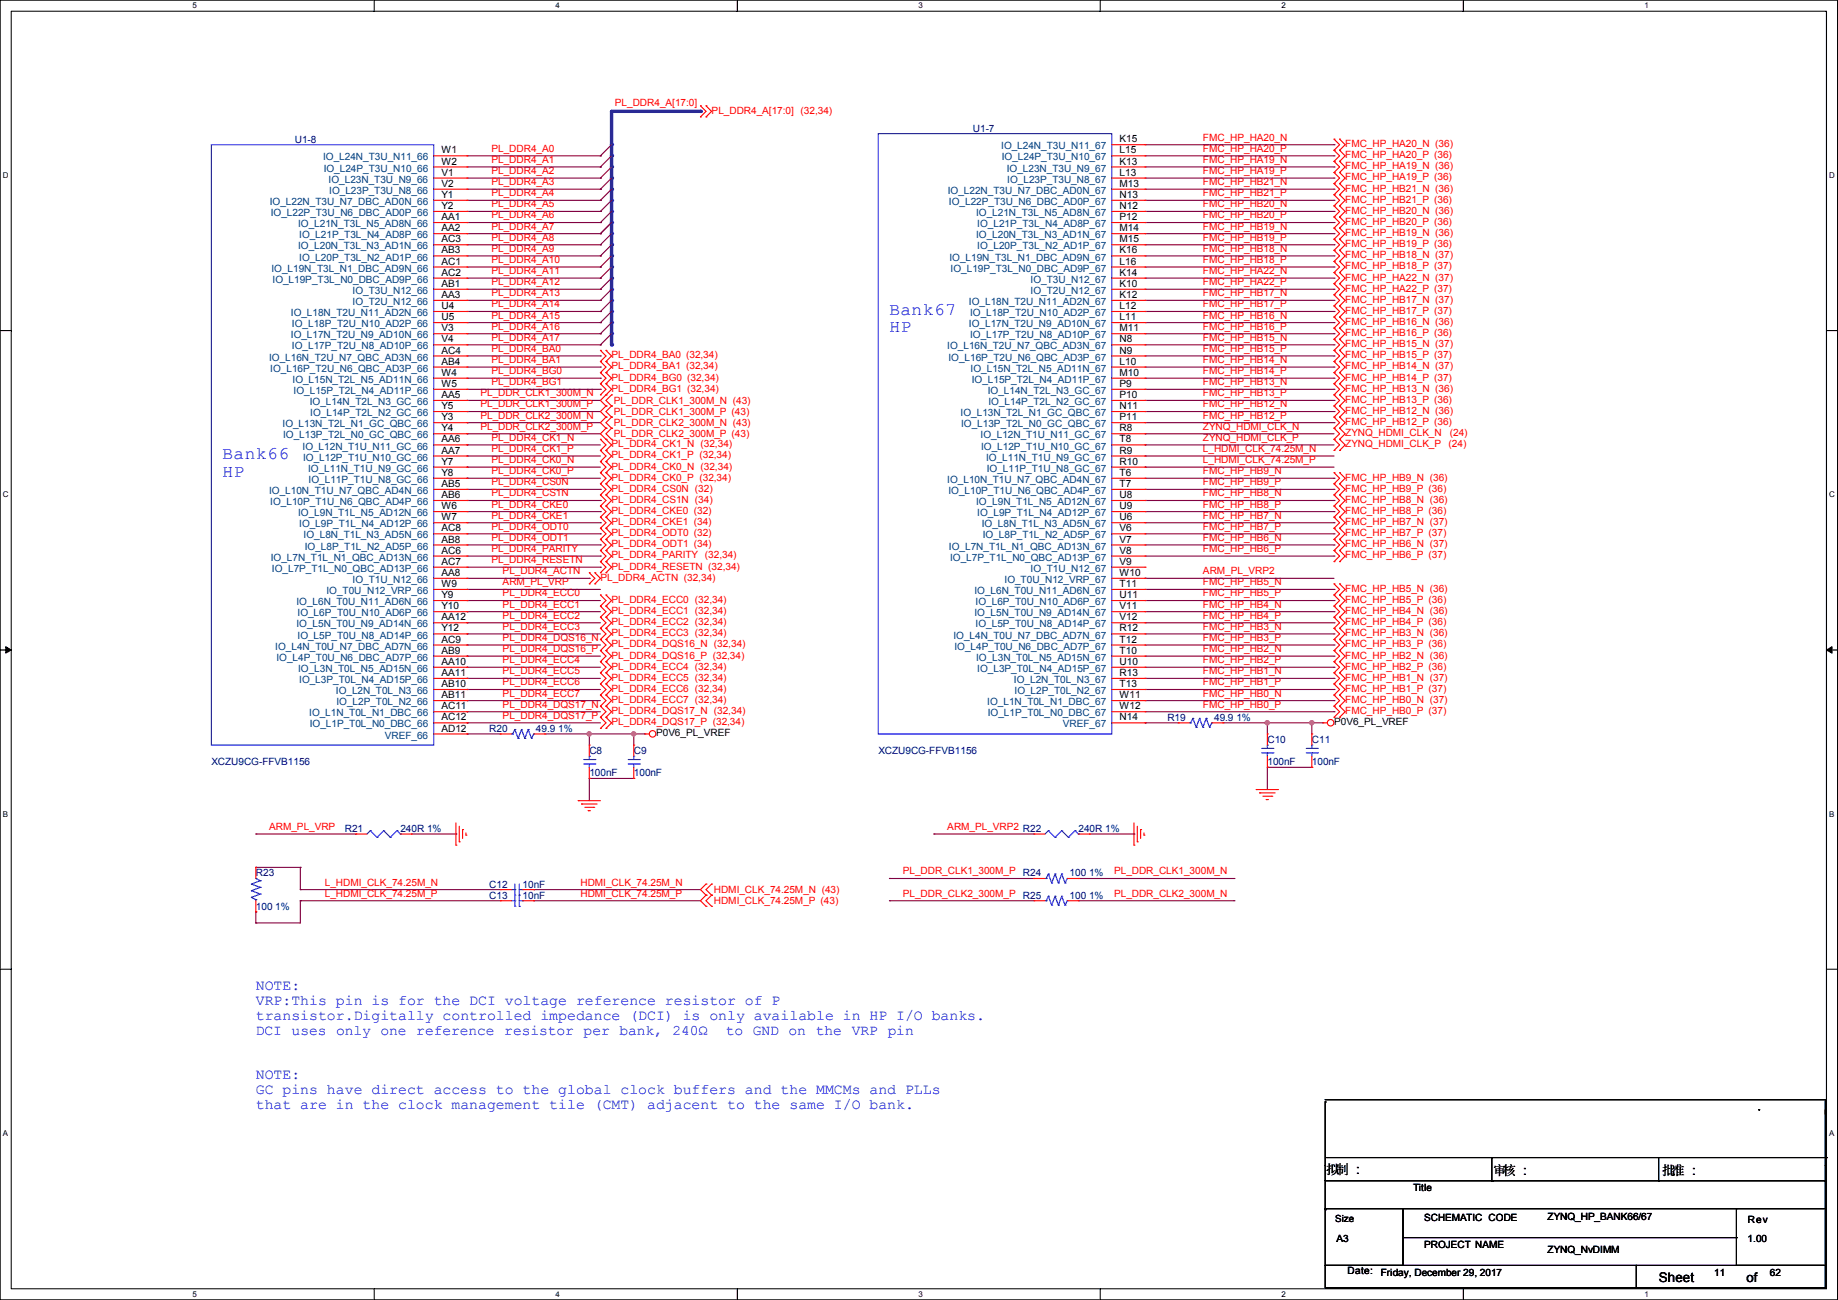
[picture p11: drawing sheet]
<svg xmlns="http://www.w3.org/2000/svg" width="420mm" height="297mm" viewBox="0 0 420 297" stroke-linecap="round" stroke-linejoin="round" font-family="sans-serif">
<defs><g id="words">
<g font-size="4.1" fill="#00f">
<text x="203.2" y="71.9">Bank67</text>
<text x="203.2" y="75.9">HP</text>
<text x="50.8" y="104.9">Bank66</text>
<text x="50.8" y="109">HP</text>
</g>
<g font-size="3.4" fill="#00f">
<text x="58.5" y="226.2">NOTE:</text>
<text x="58.5" y="229.6">VRP:This pin is for the DCI voltage reference resistor of P</text>
<text x="58.5" y="233">transistor.Digitally controlled impedance (DCI) is only available in HP I/O banks.</text>
<text x="58.5" y="246.5">NOTE:</text>
<text x="58.5" y="249.9">GC pins have direct access to the global clock buffers and the MMCMs and PLLs</text>
<text x="58.5" y="253.3">that are in the clock management tile (CMT) adjacent to the same I/O bank.</text>
</g>
<g font-size="3.3" fill="#00f">
<text x="58.5" y="236.4">DCI uses only one reference resistor per bank, 240Ω</text>
<text x="165.8" y="236.4">to GND on the VRP pin</text>
</g>
<g font-size="3">
<text x="303.1" y="268.2">拟制 :::</text>
<text x="303.1" y="268.2">拟制</text>
<text x="341.2" y="268.5">审核 :::</text>
<text x="341.2" y="268.5">审核</text>
<text x="379.8" y="268.5">批准 :::</text>
<text x="379.8" y="268.5">批准</text>
<text x="379" y="292.9">Sheet</text>
<text x="399.1" y="292.8">of</text>
</g>
<g font-size="2.3" fill="#f00">
<text x="140.5" y="24.3">PL_DDR4_A[17:0]</text>
<text x="162.6" y="26">PL_DDR4_A[17:0] (32,34)</text>
<text x="112.3" y="34.7">PL_DDR4_A0</text>
<text x="274.9" y="34.7">FMC_HP_HA20_P</text>
<text x="274.9" y="32.1">FMC_HP_HA20_N</text>
<text x="307.4" y="33.6">FMC_HP_HA20_N (36)</text>
<text x="112.3" y="39.8">PL_DDR4_A2</text>
<text x="112.3" y="37.2">PL_DDR4_A1</text>
<text x="274.9" y="39.8">FMC_HP_HA19_P</text>
<text x="274.9" y="37.2">FMC_HP_HA19_N</text>
<text x="307.4" y="41.2">FMC_HP_HA19_P (36)</text>
<text x="307.4" y="38.7">FMC_HP_HA19_N (36)</text>
<text x="307.4" y="36.2">FMC_HP_HA20_P (36)</text>
<text x="112.3" y="47.4">PL_DDR4_A5</text>
<text x="112.3" y="44.8">PL_DDR4_A4</text>
<text x="112.3" y="42.3">PL_DDR4_A3</text>
<text x="274.9" y="47.4">FMC_HP_HB20_N</text>
<text x="274.9" y="44.8">FMC_HP_HB21_P</text>
<text x="274.9" y="42.3">FMC_HP_HB21_N</text>
<text x="307.4" y="46.3">FMC_HP_HB21_P (36)</text>
<text x="307.4" y="43.8">FMC_HP_HB21_N (36)</text>
<text x="112.3" y="52.5">PL_DDR4_A7</text>
<text x="112.3" y="49.9">PL_DDR4_A6</text>
<text x="274.9" y="52.5">FMC_HP_HB19_N</text>
<text x="274.9" y="49.9">FMC_HP_HB20_P</text>
<text x="307.4" y="53.9">FMC_HP_HB19_N (36)</text>
<text x="307.4" y="51.4">FMC_HP_HB20_P (36)</text>
<text x="307.4" y="48.9">FMC_HP_HB20_N (36)</text>
<text x="112.3" y="57.5">PL_DDR4_A9</text>
<text x="112.3" y="55">PL_DDR4_A8</text>
<text x="274.9" y="57.5">FMC_HP_HB18_N</text>
<text x="274.9" y="55">FMC_HP_HB19_P</text>
<text x="307.4" y="59">FMC_HP_HB18_N (37)</text>
<text x="307.4" y="56.5">FMC_HP_HB19_P (36)</text>
<text x="112.3" y="60.1">PL_DDR4_A10</text>
<text x="112.3" y="65.2">PL_DDR4_A12</text>
<text x="112.3" y="62.6">PL_DDR4_A11</text>
<text x="274.9" y="60.1">FMC_HP_HB18_P</text>
<text x="274.9" y="62.6">FMC_HP_HA22_N</text>
<text x="274.9" y="65.2">FMC_HP_HA22_P</text>
<text x="307.4" y="64.1">FMC_HP_HA22_N (37)</text>
<text x="307.4" y="61.6">FMC_HP_HB18_P (37)</text>
<text x="112.3" y="67.7">PL_DDR4_A13</text>
<text x="112.3" y="70.2">PL_DDR4_A14</text>
<text x="274.9" y="70.2">FMC_HP_HB17_P</text>
<text x="274.9" y="67.7">FMC_HP_HB17_N</text>
<text x="307.4" y="71.7">FMC_HP_HB17_P (37)</text>
<text x="307.4" y="69.2">FMC_HP_HB17_N (37)</text>
<text x="307.4" y="66.6">FMC_HP_HA22_P (37)</text>
<text x="112.3" y="72.8">PL_DDR4_A15</text>
<text x="112.3" y="77.9">PL_DDR4_A17</text>
<text x="112.3" y="75.3">PL_DDR4_A16</text>
<text x="274.9" y="77.9">FMC_HP_HB15_N</text>
<text x="274.9" y="75.3">FMC_HP_HB16_P</text>
<text x="274.9" y="72.8">FMC_HP_HB16_N</text>
<text x="307.4" y="76.8">FMC_HP_HB16_P (36)</text>
<text x="307.4" y="74.3">FMC_HP_HB16_N (36)</text>
<text x="112.3" y="80.4">PL_DDR4_BA0</text>
<text x="112.3" y="82.9">PL_DDR4_BA1</text>
<text x="139.8" y="81.9">PL_DDR4_BA0 (32,34)</text>
<text x="274.9" y="82.9">FMC_HP_HB14_N</text>
<text x="274.9" y="80.4">FMC_HP_HB15_P</text>
<text x="307.4" y="81.9">FMC_HP_HB15_P (37)</text>
<text x="307.4" y="79.3">FMC_HP_HB15_N (37)</text>
<text x="112.3" y="85.5">PL_DDR4_BG0</text>
<text x="112.3" y="88">PL_DDR4_BG1</text>
<text x="139.8" y="84.4">PL_DDR4_BA1 (32,34)</text>
<text x="139.8" y="87">PL_DDR4_BG0 (32,34)</text>
<text x="139.8" y="89.5">PL_DDR4_BG1 (32,34)</text>
<text x="274.9" y="88">FMC_HP_HB13_N</text>
<text x="274.9" y="85.5">FMC_HP_HB14_P</text>
<text x="307.4" y="89.5">FMC_HP_HB13_N (36)</text>
<text x="307.4" y="87">FMC_HP_HB14_P (37)</text>
<text x="307.4" y="84.4">FMC_HP_HB14_N (37)</text>
<text x="109.8" y="90.6">PL_DDR_CLK1_300M_N</text>
<text x="109.8" y="95.6">PL_DDR_CLK2_300M_N</text>
<text x="109.8" y="93.1">PL_DDR_CLK1_300M_P</text>
<text x="140.3" y="92.3">PL_DDR_CLK1_300M_N (43)</text>
<text x="140.3" y="94.8">PL_DDR_CLK1_300M_P (43)</text>
<text x="274.9" y="95.6">FMC_HP_HB12_P</text>
<text x="274.9" y="93.1">FMC_HP_HB12_N</text>
<text x="274.9" y="90.6">FMC_HP_HB13_P</text>
<text x="307.4" y="94.6">FMC_HP_HB12_N (36)</text>
<text x="307.4" y="92">FMC_HP_HB13_P (36)</text>
<text x="109.8" y="98.2">PL_DDR_CLK2_300M_P</text>
<text x="112.3" y="100.7">PL_DDR4_CK1_N</text>
<text x="140.3" y="97.4">PL_DDR_CLK2_300M_N (43)</text>
<text x="140.3" y="99.9">PL_DDR_CLK2_300M_P (43)</text>
<text x="274.9" y="100.7">ZYNQ_HDMI_CLK_P</text>
<text x="274.9" y="98.2">ZYNQ_HDMI_CLK_N</text>
<text x="307.4" y="97.1">FMC_HP_HB12_P (36)</text>
<text x="307.4" y="99.7">ZYNQ_HDMI_CLK_N</text>
<text x="331.3" y="99.7">(24)</text>
<text x="112.3" y="105.8">PL_DDR4_CK0_N</text>
<text x="112.3" y="103.3">PL_DDR4_CK1_P</text>
<text x="139.8" y="102.2">PL_DDR4_CK1_N (32,34)</text>
<text x="139.8" y="104.7">PL_DDR4_CK1_P (32,34)</text>
<text x="139.8" y="107.3">PL_DDR4_CK0_N (32,34)</text>
<text x="274.9" y="103.3">L_HDMI_CLK_74.25M_N</text>
<text x="274.9" y="105.8">L_HDMI_CLK_74.25M_P</text>
<text x="307.4" y="102.2">ZYNQ_HDMI_CLK_P</text>
<text x="331" y="102.2">(24)</text>
<text x="112.3" y="108.3">PL_DDR4_CK0_P</text>
<text x="112.3" y="110.9">PL_DDR4_CS0N</text>
<text x="112.3" y="113.4">PL_DDR4_CS1N</text>
<text x="139.8" y="109.8">PL_DDR4_CK0_P (32,34)</text>
<text x="139.8" y="112.4">PL_DDR4_CS0N (32)</text>
<text x="274.9" y="113.4">FMC_HP_HB8_N</text>
<text x="274.9" y="110.9">FMC_HP_HB9_P</text>
<text x="274.9" y="108.3">FMC_HP_HB9_N</text>
<text x="307.4" y="112.4">FMC_HP_HB9_P (36)</text>
<text x="307.4" y="109.8">FMC_HP_HB9_N (36)</text>
<text x="112.3" y="116">PL_DDR4_CKE0</text>
<text x="112.3" y="118.5">PL_DDR4_CKE1</text>
<text x="139.8" y="114.9">PL_DDR4_CS1N (34)</text>
<text x="139.8" y="117.4">PL_DDR4_CKE0 (32)</text>
<text x="139.8" y="120">PL_DDR4_CKE1 (34)</text>
<text x="274.9" y="118.5">FMC_HP_HB7_N</text>
<text x="274.9" y="116">FMC_HP_HB8_P</text>
<text x="307.4" y="120">FMC_HP_HB7_N (37)</text>
<text x="307.4" y="117.4">FMC_HP_HB8_P (36)</text>
<text x="307.4" y="114.9">FMC_HP_HB8_N (36)</text>
<text x="112.3" y="121">PL_DDR4_ODT0</text>
<text x="112.3" y="123.6">PL_DDR4_ODT1</text>
<text x="139.8" y="122.5">PL_DDR4_ODT0 (32)</text>
<text x="139.8" y="125.1">PL_DDR4_ODT1 (34)</text>
<text x="274.9" y="123.6">FMC_HP_HB6_N</text>
<text x="274.9" y="121">FMC_HP_HB7_P</text>
<text x="307.4" y="125.1">FMC_HP_HB6_N (37)</text>
<text x="307.4" y="122.5">FMC_HP_HB7_P (37)</text>
<text x="112.3" y="126.1">PL_DDR4_PARITY</text>
<text x="112.3" y="128.7">PL_DDR4_RESETN</text>
<text x="114.9" y="131.2">PL_DDR4_ACTN</text>
<text x="139.8" y="127.6">PL_DDR4_PARITY (32,34)</text>
<text x="139.8" y="130.1">PL_DDR4_RESETN (32,34)</text>
<text x="274.9" y="126.1">FMC_HP_HB6_P</text>
<text x="274.9" y="131.2">ARM_PL_VRP2</text>
<text x="307.4" y="127.6">FMC_HP_HB6_P (37)</text>
<text x="114.9" y="136.3">PL_DDR4_ECC0</text>
<text x="114.9" y="133.7">ARM_PL_VRP</text>
<text x="137.2" y="132.7">PL_DDR4_ACTN (32,34)</text>
<text x="139.8" y="137.8">PL_DDR4_ECC0 (32,34)</text>
<text x="274.9" y="136.3">FMC_HP_HB5_P</text>
<text x="274.9" y="133.7">FMC_HP_HB5_N</text>
<text x="307.4" y="137.8">FMC_HP_HB5_P (36)</text>
<text x="307.4" y="135.2">FMC_HP_HB5_N (36)</text>
<text x="114.9" y="138.8">PL_DDR4_ECC1</text>
<text x="114.9" y="141.4">PL_DDR4_ECC2</text>
<text x="114.9" y="143.9">PL_DDR4_ECC3</text>
<text x="139.8" y="140.3">PL_DDR4_ECC1 (32,34)</text>
<text x="139.8" y="142.8">PL_DDR4_ECC2 (32,34)</text>
<text x="274.9" y="143.9">FMC_HP_HB3_N</text>
<text x="274.9" y="141.4">FMC_HP_HB4_P</text>
<text x="274.9" y="138.8">FMC_HP_HB4_N</text>
<text x="307.4" y="142.8">FMC_HP_HB4_P (36)</text>
<text x="307.4" y="140.3">FMC_HP_HB4_N (36)</text>
<text x="114.9" y="146.4">PL_DDR4_DQS16_N</text>
<text x="114.9" y="149">PL_DDR4_DQS16_P</text>
<text x="139.8" y="145.4">PL_DDR4_ECC3 (32,34)</text>
<text x="139.8" y="147.9">PL_DDR4_DQS16_N (32,34)</text>
<text x="274.9" y="149">FMC_HP_HB2_N</text>
<text x="274.9" y="146.4">FMC_HP_HB3_P</text>
<text x="307.4" y="147.9">FMC_HP_HB3_P (36)</text>
<text x="307.4" y="145.4">FMC_HP_HB3_N (36)</text>
<text x="114.9" y="151.5">PL_DDR4_ECC4</text>
<text x="114.9" y="154.1">PL_DDR4_ECC5</text>
<text x="139.8" y="153">PL_DDR4_ECC4 (32,34)</text>
<text x="139.8" y="155.5">PL_DDR4_ECC5 (32,34)</text>
<text x="139.8" y="150.5">PL_DDR4_DQS16_P (32,34)</text>
<text x="274.9" y="154.1">FMC_HP_HB1_N</text>
<text x="274.9" y="151.5">FMC_HP_HB2_P</text>
<text x="307.4" y="155.5">FMC_HP_HB1_N (37)</text>
<text x="307.4" y="153">FMC_HP_HB2_P (36)</text>
<text x="307.4" y="150.5">FMC_HP_HB2_N (36)</text>
<text x="114.9" y="156.6">PL_DDR4_ECC6</text>
<text x="114.9" y="159.1">PL_DDR4_ECC7</text>
<text x="114.9" y="161.7">PL_DDR4_DQS17_N</text>
<text x="139.8" y="158.1">PL_DDR4_ECC6 (32,34)</text>
<text x="139.8" y="160.6">PL_DDR4_ECC7 (32,34)</text>
<text x="274.9" y="161.7">FMC_HP_HB0_P</text>
<text x="274.9" y="159.1">FMC_HP_HB0_N</text>
<text x="274.9" y="156.6">FMC_HP_HB1_P</text>
<text x="307.4" y="160.6">FMC_HP_HB0_N (37)</text>
<text x="307.4" y="158.1">FMC_HP_HB1_P (37)</text>
<text x="114.9" y="164.2">PL_DDR4_DQS17_P</text>
<text x="139.8" y="165.7">PL_DDR4_DQS17_P (32,34)</text>
<text x="139.8" y="163.2">PL_DDR4_DQS17_N (32,34)</text>
<text x="307.4" y="163.2">FMC_HP_HB0_P (37)</text>
<text x="61.5" y="189.6">ARM_PL_VRP</text>
<text x="216.5" y="189.6">ARM_PL_VRP2 R22</text>
<text x="74.2" y="202.3">L_HDMI_CLK_74.25M_N</text>
<text x="132.6" y="202.3">HDMI_CLK_74.25M_N</text>
<text x="206.3" y="199.8">PL_DDR_CLK1_300M_P</text>
<text x="254.6" y="199.8">PL_DDR_CLK1_300M_N</text>
<text x="74.2" y="204.9">L_HDMI_CLK_74.25M_P</text>
<text x="132.6" y="204.9">HDMI_CLK_74.25M_P</text>
<text x="163.1" y="204">HDMI_CLK_74.25M_N (43)</text>
<text x="163.1" y="206.6">HDMI_CLK_74.25M_P (43)</text>
<text x="206.3" y="204.9">PL_DDR_CLK2_300M_P</text>
<text x="254.6" y="204.9">PL_DDR_CLK2_300M_N</text>
</g>
<g font-size="2.3" fill="#000080">
<text x="67.4" y="32.6">U1-8</text>
<text x="222.3" y="30.1">U1-7</text>
<text x="111.8" y="167.2">R20</text>
<text x="122.5" y="167.2">49.9 1%</text>
<text x="266.8" y="164.7">R19</text>
<text x="277.4" y="164.7">49.9 1%</text>
<text x="134.7" y="172.3">C8</text>
<text x="144.8" y="172.3">C9</text>
<text x="200.7" y="172.3">XCZU9CG-FFVB1156</text>
<text x="289.6" y="169.8">C10</text>
<text x="299.8" y="169.8">C11</text>
<text x="48.3" y="174.8">XCZU9CG-FFVB1156</text>
<text x="134.7" y="177.4">100nF</text>
<text x="144.8" y="177.4">100nF</text>
<text x="289.6" y="174.8">100nF</text>
<text x="299.8" y="174.8">100nF</text>
<text x="78.8" y="190.1">R21</text>
<text x="91.5" y="190.1">240R 1%</text>
<text x="246.4" y="190.1">240R 1%</text>
<text x="58.5" y="200.2">R23</text>
<text x="111.8" y="202.8">C12</text>
<text x="119.4" y="202.8">10nF</text>
<text x="233.7" y="200.2">R24</text>
<text x="244.4" y="200.2">100 1%</text>
<text x="58.5" y="207.9">100 1%</text>
<text x="111.8" y="205.3">C13</text>
<text x="119.4" y="205.3">10nF</text>
<text x="233.7" y="205.3">R25</text>
<text x="244.4" y="205.3">100 1%</text>
</g>
<g font-size="2.3">
<text x="100.9" y="35.1">W1</text>
<text x="255.8" y="32.5">K15</text>
<text x="255.8" y="35.1">L15</text>
<text x="100.9" y="37.6">W2</text>
<text x="100.9" y="40.1">V1</text>
<text x="255.8" y="37.6">K13</text>
<text x="255.8" y="40.1">L13</text>
<text x="100.9" y="42.7">V2</text>
<text x="100.9" y="45.2">Y1</text>
<text x="100.9" y="47.8">Y2</text>
<text x="255.8" y="42.7">M13</text>
<text x="255.8" y="45.2">N13</text>
<text x="255.8" y="47.8">N12</text>
<text x="100.9" y="50.3">AA1</text>
<text x="100.9" y="52.8">AA2</text>
<text x="255.8" y="50.3">P12</text>
<text x="255.8" y="52.8">M14</text>
<text x="100.9" y="55.4">AC3</text>
<text x="100.9" y="57.9">AB3</text>
<text x="255.8" y="55.4">M15</text>
<text x="255.8" y="57.9">K16</text>
<text x="100.9" y="60.5">AC1</text>
<text x="100.9" y="63">AC2</text>
<text x="100.9" y="65.5">AB1</text>
<text x="255.8" y="60.5">L16</text>
<text x="255.8" y="63">K14</text>
<text x="255.8" y="65.5">K10</text>
<text x="100.9" y="68.1">AA3</text>
<text x="100.9" y="70.6">U4</text>
<text x="255.8" y="68.1">K12</text>
<text x="255.8" y="70.6">L12</text>
<text x="100.9" y="73.2">U5</text>
<text x="100.9" y="75.7">V3</text>
<text x="255.8" y="73.2">L11</text>
<text x="255.8" y="75.7">M11</text>
<text x="100.9" y="78.2">V4</text>
<text x="100.9" y="80.8">AC4</text>
<text x="100.9" y="83.3">AB4</text>
<text x="255.8" y="78.2">N8</text>
<text x="255.8" y="80.8">N9</text>
<text x="255.8" y="83.3">L10</text>
<text x="100.9" y="85.9">W4</text>
<text x="100.9" y="88.4">W5</text>
<text x="255.8" y="85.9">M10</text>
<text x="255.8" y="88.4">P9</text>
<text x="100.9" y="90.9">AA5</text>
<text x="100.9" y="93.5">Y5</text>
<text x="255.8" y="90.9">P10</text>
<text x="255.8" y="93.5">N11</text>
<text x="100.9" y="96">Y3</text>
<text x="100.9" y="98.6">Y4</text>
<text x="100.9" y="101.1">AA6</text>
<text x="255.8" y="96">P11</text>
<text x="255.8" y="98.6">R8</text>
<text x="255.8" y="101.1">T8</text>
<text x="100.9" y="103.6">AA7</text>
<text x="100.9" y="106.2">Y7</text>
<text x="255.8" y="103.6">R9</text>
<text x="255.8" y="106.2">R10</text>
<text x="100.9" y="108.7">Y8</text>
<text x="100.9" y="111.3">AB5</text>
<text x="100.9" y="113.8">AB6</text>
<text x="255.8" y="108.7">T6</text>
<text x="255.8" y="111.3">T7</text>
<text x="255.8" y="113.8">U8</text>
<text x="100.9" y="116.3">W6</text>
<text x="100.9" y="118.9">W7</text>
<text x="255.8" y="116.3">U9</text>
<text x="255.8" y="118.9">U6</text>
<text x="100.9" y="121.4">AC8</text>
<text x="100.9" y="124">AB8</text>
<text x="255.8" y="121.4">V6</text>
<text x="255.8" y="124">V7</text>
<text x="100.9" y="126.5">AC6</text>
<text x="100.9" y="129">AC7</text>
<text x="100.9" y="131.6">AA8</text>
<text x="255.8" y="126.5">V8</text>
<text x="255.8" y="129">V9</text>
<text x="255.8" y="131.6">W10</text>
<text x="100.9" y="134.1">W9</text>
<text x="100.9" y="136.7">Y9</text>
<text x="255.8" y="134.1">T11</text>
<text x="255.8" y="136.7">U11</text>
<text x="100.9" y="139.2">Y10</text>
<text x="100.9" y="141.7">AA12</text>
<text x="255.8" y="139.2">V11</text>
<text x="255.8" y="141.7">V12</text>
<text x="100.9" y="144.3">Y12</text>
<text x="100.9" y="146.8">AC9</text>
<text x="100.9" y="149.4">AB9</text>
<text x="255.8" y="144.3">R12</text>
<text x="255.8" y="146.8">T12</text>
<text x="255.8" y="149.4">T10</text>
<text x="100.9" y="151.9">AA10</text>
<text x="100.9" y="154.4">AA11</text>
<text x="255.8" y="151.9">U10</text>
<text x="255.8" y="154.4">R13</text>
<text x="100.9" y="157">AB10</text>
<text x="100.9" y="159.5">AB11</text>
<text x="255.8" y="157">T13</text>
<text x="255.8" y="159.5">W11</text>
<text x="100.9" y="162.1">AC11</text>
<text x="100.9" y="164.6">AC12</text>
<text x="100.9" y="167.1">AD12</text>
<text x="255.8" y="162.1">W12</text>
<text x="255.8" y="164.6">N14</text>
<text x="304.9" y="165.7">P0V6_PL_VREF</text>
<text x="149.9" y="168.2">P0V6_PL_VREF</text>
<text x="322.9" y="272.1">Title</text>
<text x="325.4" y="279">SCHEMATIC CODE</text>
<text x="353.6" y="278.7">ZYNQ_HP_BANK66/67</text>
<text x="399.4" y="279.5">Rev</text>
<text x="305.4" y="283.8">A3</text>
<text x="325.4" y="285.1">PROJECT NAME</text>
<text x="353.6" y="286.3">ZYNQ_NvDIMM</text>
<text x="399.4" y="283.8">1.00</text>
<text x="307.9" y="291.2">Date:</text>
<text x="315.5" y="291.4">Friday, December 29, 2017</text>
<text x="391.7" y="291.4">11</text>
<text x="404.4" y="291.4">62</text>
</g>
<g font-size="2.3" fill="#004080">
<text x="228.8" y="34.1">IO_L24N_T3U_N11_67</text>
<text x="73.8" y="36.7">IO_L24N_T3U_N11_66</text>
<text x="74" y="39.2">IO_L24P_T3U_N10_66</text>
<text x="75.1" y="41.7">IO_L23N_T3U_N9_66</text>
<text x="228.9" y="36.7">IO_L24P_T3U_N10_67</text>
<text x="230.1" y="39.2">IO_L23N_T3U_N9_67</text>
<text x="230.2" y="41.7">IO_L23P_T3U_N8_67</text>
<text x="61.6" y="46.8">IO_L22N_T3U_N7_DBC_AD0N_66</text>
<text x="75.2" y="44.3">IO_L23P_T3U_N8_66</text>
<text x="216.6" y="44.3">IO_L22N_T3U_N7_DBC_AD0N_67</text>
<text x="216.8" y="46.8">IO_L22P_T3U_N6_DBC_AD0P_67</text>
<text x="61.9" y="49.4">IO_L22P_T3U_N6_DBC_AD0P_66</text>
<text x="68.1" y="51.9">IO_L21N_T3L_N5_AD8N_66</text>
<text x="223.1" y="49.4">IO_L21N_T3L_N5_AD8N_67</text>
<text x="223.3" y="51.9">IO_L21P_T3L_N4_AD8P_67</text>
<text x="68.1" y="57">IO_L20N_T3L_N3_AD1N_66</text>
<text x="68.4" y="54.4">IO_L21P_T3L_N4_AD8P_66</text>
<text x="68.4" y="59.5">IO_L20P_T3L_N2_AD1P_66</text>
<text x="217" y="59.5">IO_L19N_T3L_N1_DBC_AD9N_67</text>
<text x="223.1" y="54.4">IO_L20N_T3L_N3_AD1N_67</text>
<text x="223.3" y="57">IO_L20P_T3L_N2_AD1P_67</text>
<text x="62" y="62.1">IO_L19N_T3L_N1_DBC_AD9N_66</text>
<text x="62.3" y="64.6">IO_L19P_T3L_N0_DBC_AD9P_66</text>
<text x="217.2" y="62.1">IO_L19P_T3L_N0_DBC_AD9P_67</text>
<text x="235.5" y="64.6">IO_T3U_N12_67</text>
<text x="80.6" y="67.1">IO_T3U_N12_66</text>
<text x="80.6" y="69.7">IO_T2U_N12_66</text>
<text x="221.4" y="69.7">IO_L18N_T2U_N11_AD2N_67</text>
<text x="235.5" y="67.1">IO_T2U_N12_67</text>
<text x="66.5" y="72.2">IO_L18N_T2U_N11_AD2N_66</text>
<text x="66.5" y="77.3">IO_L17N_T2U_N9_AD10N_66</text>
<text x="66.7" y="74.8">IO_L18P_T2U_N10_AD2P_66</text>
<text x="221.4" y="74.8">IO_L17N_T2U_N9_AD10N_67</text>
<text x="221.7" y="72.2">IO_L18P_T2U_N10_AD2P_67</text>
<text x="221.7" y="77.3">IO_L17P_T2U_N8_AD10P_67</text>
<text x="61.5" y="82.4">IO_L16N_T2U_N7_QBC_AD3N_66</text>
<text x="66.7" y="79.8">IO_L17P_T2U_N8_AD10P_66</text>
<text x="216.5" y="79.8">IO_L16N_T2U_N7_QBC_AD3N_67</text>
<text x="216.7" y="82.4">IO_L16P_T2U_N6_QBC_AD3P_67</text>
<text x="61.8" y="84.9">IO_L16P_T2U_N6_QBC_AD3P_66</text>
<text x="66.8" y="87.5">IO_L15N_T2L_N5_AD11N_66</text>
<text x="221.8" y="84.9">IO_L15N_T2L_N5_AD11N_67</text>
<text x="222.1" y="87.5">IO_L15P_T2L_N4_AD11P_67</text>
<text x="67.1" y="90">IO_L15P_T2L_N4_AD11P_66</text>
<text x="70.8" y="92.5">IO_L14N_T2L_N3_GC_66</text>
<text x="70.9" y="95.1">IO_L14P_T2L_N2_GC_66</text>
<text x="219.5" y="95.1">IO_L13N_T2L_N1_GC_QBC_67</text>
<text x="225.7" y="90">IO_L14N_T2L_N3_GC_67</text>
<text x="225.9" y="92.5">IO_L14P_T2L_N2_GC_67</text>
<text x="64.6" y="97.6">IO_L13N_T2L_N1_GC_QBC_66</text>
<text x="64.7" y="100.2">IO_L13P_T2L_N0_GC_QBC_66</text>
<text x="219.6" y="97.6">IO_L13P_T2L_N0_GC_QBC_67</text>
<text x="224.1" y="100.2">IO_L12N_T1U_N11_GC_67</text>
<text x="69.1" y="102.7">IO_L12N_T1U_N11_GC_66</text>
<text x="69.3" y="105.2">IO_L12P_T1U_N10_GC_66</text>
<text x="70.4" y="107.8">IO_L11N_T1U_N9_GC_66</text>
<text x="224.2" y="102.7">IO_L12P_T1U_N10_GC_67</text>
<text x="225.4" y="105.2">IO_L11N_T1U_N9_GC_67</text>
<text x="225.5" y="107.8">IO_L11P_T1U_N8_GC_67</text>
<text x="61.5" y="112.9">IO_L10N_T1U_N7_QBC_AD4N_66</text>
<text x="70.5" y="110.3">IO_L11P_T1U_N8_GC_66</text>
<text x="216.5" y="110.3">IO_L10N_T1U_N7_QBC_AD4N_67</text>
<text x="216.7" y="112.9">IO_L10P_T1U_N6_QBC_AD4P_67</text>
<text x="61.8" y="115.4">IO_L10P_T1U_N6_QBC_AD4P_66</text>
<text x="68.1" y="117.9">IO_L9N_T1L_N5_AD12N_66</text>
<text x="223.1" y="115.4">IO_L9N_T1L_N5_AD12N_67</text>
<text x="223.3" y="117.9">IO_L9P_T1L_N4_AD12P_67</text>
<text x="68.4" y="120.5">IO_L9P_T1L_N4_AD12P_66</text>
<text x="69.4" y="123">IO_L8N_T1L_N3_AD5N_66</text>
<text x="69.6" y="125.6">IO_L8P_T1L_N2_AD5P_66</text>
<text x="216.8" y="125.6">IO_L7N_T1L_N1_QBC_AD13N_67</text>
<text x="224.3" y="120.5">IO_L8N_T1L_N3_AD5N_67</text>
<text x="224.6" y="123">IO_L8P_T1L_N2_AD5P_67</text>
<text x="61.9" y="128.1">IO_L7N_T1L_N1_QBC_AD13N_66</text>
<text x="62.1" y="130.6">IO_L7P_T1L_N0_QBC_AD13P_66</text>
<text x="217.1" y="128.1">IO_L7P_T1L_N0_QBC_AD13P_67</text>
<text x="235.5" y="130.6">IO_T1U_N12_67</text>
<text x="74.6" y="135.7">IO_T0U_N12_VRP_66</text>
<text x="80.6" y="133.2">IO_T1U_N12_66</text>
<text x="222.7" y="135.7">IO_L6N_T0U_N11_AD6N_67</text>
<text x="229.5" y="133.2">IO_T0U_N12_VRP_67</text>
<text x="67.7" y="138.3">IO_L6N_T0U_N11_AD6N_66</text>
<text x="67.7" y="143.3">IO_L5N_T0U_N9_AD14N_66</text>
<text x="68" y="140.8">IO_L6P_T0U_N10_AD6P_66</text>
<text x="222.7" y="140.8">IO_L5N_T0U_N9_AD14N_67</text>
<text x="222.9" y="138.3">IO_L6P_T0U_N10_AD6P_67</text>
<text x="222.9" y="143.3">IO_L5P_T0U_N8_AD14P_67</text>
<text x="62.9" y="148.4">IO_L4N_T0U_N7_DBC_AD7N_66</text>
<text x="68" y="145.9">IO_L5P_T0U_N8_AD14P_66</text>
<text x="217.9" y="145.9">IO_L4N_T0U_N7_DBC_AD7N_67</text>
<text x="218.1" y="148.4">IO_L4P_T0U_N6_DBC_AD7P_67</text>
<text x="63.2" y="151">IO_L4P_T0U_N6_DBC_AD7P_66</text>
<text x="68.1" y="153.5">IO_L3N_T0L_N5_AD15N_66</text>
<text x="223.1" y="151">IO_L3N_T0L_N5_AD15N_67</text>
<text x="223.3" y="153.5">IO_L3P_T0L_N4_AD15P_67</text>
<text x="68.4" y="156">IO_L3P_T0L_N4_AD15P_66</text>
<text x="76.8" y="158.6">IO_L2N_T0L_N3_66</text>
<text x="76.9" y="161.1">IO_L2P_T0L_N2_66</text>
<text x="225.6" y="161.1">IO_L1N_T0L_N1_DBC_67</text>
<text x="231.7" y="156">IO_L2N_T0L_N3_67</text>
<text x="231.8" y="158.6">IO_L2P_T0L_N2_67</text>
<text x="70.7" y="163.7">IO_L1N_T0L_N1_DBC_66</text>
<text x="70.8" y="166.2">IO_L1P_T0L_N0_DBC_66</text>
<text x="225.7" y="163.7">IO_L1P_T0L_N0_DBC_67</text>
<text x="242.9" y="166.2">VREF_67</text>
<text x="87.9" y="168.7">VREF_66</text>
</g>
<text font-size="2.2" x="305.1" y="279.2">Size</text>
<g font-size="1.8">
<text x="44" y="1.9">5</text>
<text x="127" y="1.9">4</text>
<text x="209.9" y="1.9">3</text>
<text x="292.9" y="1.9">2</text>
<text x="375.8" y="1.9">1</text>
<text x=".7" y="40.6">D</text>
<text x="418" y="40.6">D</text>
<text x=".7" y="113.6">C</text>
<text x="418" y="113.6">C</text>
<text x=".7" y="186.6">B</text>
<text x="418" y="186.6">B</text>
<text x=".7" y="259.5">A</text>
<text x="418" y="259.5">A</text>
<text x="44" y="296.3">5</text>
<text x="127" y="296.3">4</text>
<text x="209.9" y="296.3">3</text>
<text x="292.9" y="296.3">2</text>
<text x="375.8" y="296.3">1</text>
</g>
</g></defs>
<path d="M0 0h419.9v297h-419.9zM2.6 2.6h414.8v291.8h-414.8z" fill="none" stroke="#000" stroke-width=".25"/>
<g fill="#fff">
<path d="M44 .3h1v2h-1z"/>
<path d="M44 294.7h1v2h-1z"/>
</g>
<path d="M85.5 0v2.6M85.5 294.4v2.6" fill="none" stroke="#000" stroke-width=".25"/>
<g fill="#fff">
<path d="M127 .3h.9v2h-.9z"/>
<path d="M127 294.7h.9v2h-.9z"/>
</g>
<path d="M168.5 0v2.6M168.5 294.4v2.6" fill="none" stroke="#000" stroke-width=".25"/>
<g fill="#fff">
<path d="M209.9 .3h1v2h-1z"/>
<path d="M209.9 294.7h1v2h-1z"/>
</g>
<path d="M251.4 0v2.6M251.4 294.4v2.6" fill="none" stroke="#000" stroke-width=".25"/>
<g fill="#fff">
<path d="M292.9 .3h.9v2h-.9z"/>
<path d="M292.9 294.7h.9v2h-.9z"/>
</g>
<path d="M334.4 0v2.6M334.4 294.4v2.6" fill="none" stroke="#000" stroke-width=".25"/>
<g fill="#fff">
<path d="M375.8 .3h1v2h-1z"/>
<path d="M375.8 294.7h1v2h-1z"/>
<path d="M.7 39h1.2v2h-1.2z"/>
<path d="M418 39h1.3v2h-1.3z"/>
<path d="M.7 112h1.2v2h-1.2z"/>
<path d="M418 112h1.3v2h-1.3z"/>
</g>
<path d="M0 75.5h2.6M417.4 75.5h2.5" fill="none" stroke="#000" stroke-width=".25"/>
<g fill="#fff">
<path d="M.7 185h1.2v1.9h-1.2z"/>
<path d="M418 185h1.2v1.9h-1.2z"/>
</g>
<path d="M0 148.5h2.6M417.4 148.5h2.5" fill="none" stroke="#000" stroke-width=".25"/>
<path d="M1.3 147.7l1.3 .8-1.3 .7zM417.4 148.5l1.2-.8v1.5z" fill="#000" stroke="#000" stroke-width=".23"/>
<g fill="#fff">
<path d="M.7 257.9h1.2v2h-1.2z"/>
<path d="M418 257.9h1.2v2h-1.2z"/>
</g>
<path d="M0 221.4h2.6M417.4 221.4h2.5" fill="none" stroke="#000" stroke-width=".25"/>
<g fill="none" stroke="#800040" stroke-width=".25">
<path d="M261.7 165.1h.1M261.7 165.1h7.6M279.4 165.1h22.9M289.6 165.1h.1M289.6 175.3h.1M289.6 165.1v2.6M289.6 175.3v5.1M289.6 175.3h10.2M299.8 165.1h.1M299.8 175.3h.1M299.8 165.1v2.6M58.5 190.5h.1"/>
<path d="M58.5 190.5h22.8M94 190.5h10.2M104.2 190.5h.1M213.4 190.5h.1M213.4 190.5h22.9M249 190.5h10.1M259.1 190.5h.1M203.2 200.7h.1M203.2 205.8h.1M203.2 200.7h33.1M203.2 205.8h33.1M246.4 200.7h35.6"/>
<path d="M246.4 205.8h35.6M282 200.7h.1M282 205.8h.1"/>
</g>
<g fill="#f0f" stroke="#f0f" stroke-width=".25">
<circle cx="289.6" cy="165.1" r=".49"/>
<circle cx="299.7" cy="165.1" r=".49"/>
</g>
<path d="M139.7 25.4v7.7" fill="none" stroke="#00f" stroke-width=".76"/>
<circle cx="139.7" cy="33.1" r=".38" fill="#00f"/>
<path d="M139.7 25.4h20.4" fill="none" stroke="#00f" stroke-width=".76"/>
<circle cx="160.1" cy="25.4" r=".38" fill="#00f"/>
<path d="M139.7 33.1v2.5" fill="none" stroke="#00f" stroke-width=".76"/>
<circle cx="139.7" cy="35.6" r=".38" fill="#00f"/>
<path d="M139.7 35.6v2.5" fill="none" stroke="#00f" stroke-width=".76"/>
<circle cx="139.7" cy="38.1" r=".38" fill="#00f"/>
<path d="M139.7 38.1v2.6" fill="none" stroke="#00f" stroke-width=".76"/>
<circle cx="139.7" cy="40.7" r=".38" fill="#00f"/>
<path d="M139.7 40.7v2.5" fill="none" stroke="#00f" stroke-width=".76"/>
<circle cx="139.7" cy="43.2" r=".38" fill="#00f"/>
<path d="M139.7 43.2v2.6" fill="none" stroke="#00f" stroke-width=".76"/>
<circle cx="139.7" cy="45.8" r=".38" fill="#00f"/>
<path d="M139.7 48.3v2.5" fill="none" stroke="#00f" stroke-width=".76"/>
<circle cx="139.7" cy="50.8" r=".38" fill="#00f"/>
<path d="M139.7 50.8v2.6" fill="none" stroke="#00f" stroke-width=".76"/>
<circle cx="139.7" cy="53.4" r=".38" fill="#00f"/>
<path d="M139.7 45.8v2.5" fill="none" stroke="#00f" stroke-width=".76"/>
<circle cx="139.7" cy="48.3" r=".38" fill="#00f"/>
<g fill="none" stroke="#800040" stroke-width=".25">
<path d="M106.7 35.6h30.5M106.7 38.1h30.5M137.2 35.6h.1M137.2 38.1h.1M106.7 48.3h30.5M106.7 53.4h30.5M106.7 40.7h30.5M106.7 50.8h30.5M106.7 58.5h30.5M106.7 45.8h30.5M106.7 43.2h30.5M106.7 55.9h30.5"/>
<path d="M137.2 48.3h.1M137.2 53.4h.1M137.2 40.7h.1M137.2 50.8h.1M137.2 58.5h.1M137.2 45.8h.1M137.2 43.2h.1M137.2 55.9h.1M106.7 68.6h30.5M106.7 73.7h30.5M106.7 61h30.5M106.7 66.1h30.5"/>
<path d="M106.7 63.5h30.5M137.2 68.6h.1M137.2 73.7h.1M137.2 61h.1M137.2 66.1h.1M137.2 63.5h.1"/>
</g>
<path d="M139.7 55.9v2.6" fill="none" stroke="#00f" stroke-width=".76"/>
<circle cx="139.7" cy="58.5" r=".38" fill="#00f"/>
<path d="M106.7 71.2h30.5M137.2 71.2h.1" fill="none" stroke="#800040" stroke-width=".25"/>
<path d="M139.7 53.4v2.5" fill="none" stroke="#00f" stroke-width=".76"/>
<circle cx="139.7" cy="55.9" r=".38" fill="#00f"/>
<path d="M139.7 58.5v2.5" fill="none" stroke="#00f" stroke-width=".76"/>
<circle cx="139.7" cy="61" r=".38" fill="#00f"/>
<path d="M139.7 63.5v2.6" fill="none" stroke="#00f" stroke-width=".76"/>
<circle cx="139.7" cy="66.1" r=".38" fill="#00f"/>
<path d="M139.7 61v2.5" fill="none" stroke="#00f" stroke-width=".76"/>
<circle cx="139.7" cy="63.5" r=".38" fill="#00f"/>
<path d="M139.7 66.1v2.5" fill="none" stroke="#00f" stroke-width=".76"/>
<circle cx="139.7" cy="68.6" r=".38" fill="#00f"/>
<path d="M139.7 68.6v2.6" fill="none" stroke="#00f" stroke-width=".76"/>
<circle cx="139.7" cy="71.2" r=".38" fill="#00f"/>
<path d="M139.7 71.2v2.5" fill="none" stroke="#00f" stroke-width=".76"/>
<circle cx="139.7" cy="73.7" r=".38" fill="#00f"/>
<path d="M106.7 78.8h30.5M106.7 76.2h30.5M137.2 78.8h.1M137.2 76.2h.1" fill="none" stroke="#800040" stroke-width=".25"/>
<path d="M139.7 73.7v2.5" fill="none" stroke="#00f" stroke-width=".76"/>
<circle cx="139.7" cy="76.2" r=".38" fill="#00f"/>
<path d="M139.7 76.2v2.6" fill="none" stroke="#00f" stroke-width=".76"/>
<circle cx="139.7" cy="78.8" r=".38" fill="#00f"/>
<g fill="none" stroke="#800040" stroke-width=".25">
<path d="M137.2 35.6h.1M137.2 38.1h.1M139.7 33.1l-2.5 2.5M139.7 35.6l-2.5 2.5M139.7 38.1l-2.5 2.6M261.7 38.1h43.1M261.7 35.6h43.1M261.7 33.1h43.1M304.8 38.1h.1M304.8 35.6h.1M304.8 33.1h.1M137.2 40.7h.1"/>
<path d="M137.2 43.2h.1M137.2 45.8h.1M137.2 50.8h.1M137.2 53.4h.1M137.2 48.3h.1M137.2 58.5h.1M137.2 55.9h.1M139.7 40.7l-2.5 2.5M139.7 43.2l-2.5 2.6M139.7 48.3l-2.5 2.5M139.7 50.8l-2.5 2.6M139.7 45.8l-2.5 2.5"/>
<path d="M139.7 55.9l-2.5 2.6M139.7 53.4l-2.5 2.5M139.7 58.5l-2.5 2.5M261.7 58.5h43.1M261.7 55.9h43.1M261.7 53.4h43.1M261.7 50.8h43.1M261.7 48.3h43.1M261.7 45.8h43.1M261.7 43.2h43.1M261.7 40.7h43.1M304.8 58.5h.1"/>
<path d="M304.8 55.9h.1M304.8 53.4h.1M304.8 50.8h.1M304.8 48.3h.1M304.8 45.8h.1M304.8 43.2h.1M304.8 40.7h.1M137.2 61h.1M137.2 66.1h.1M137.2 63.5h.1M137.2 68.6h.1M137.2 71.2h.1"/>
<path d="M137.2 73.7h.1M137.2 76.2h.1M137.2 78.8h.1M139.7 63.5l-2.5 2.6M139.7 61l-2.5 2.5M139.7 66.1l-2.5 2.5M139.7 68.6l-2.5 2.6M139.7 71.2l-2.5 2.5M139.7 73.7l-2.5 2.5M139.7 76.2l-2.5 2.6M261.7 78.8h43.1M261.7 76.2h43.1"/>
<path d="M261.7 73.7h43.1M261.7 71.2h43.1M261.7 68.6h43.1M261.7 61h43.1M261.7 63.5h43.1M261.7 66.1h43.1M304.8 78.8h.1M304.8 76.2h.1M304.8 73.7h.1M304.8 71.2h.1M304.8 68.6h.1M304.8 61h.1"/>
<path d="M304.8 63.5h.1M304.8 66.1h.1M106.7 91.5h.1M106.7 96.6h.1M106.7 99.1h.1M106.7 94h.1M106.7 91.5h30.5M106.7 96.6h30.5M106.7 99.1h30.5M106.7 94h30.5M106.7 81.3h30.5M106.7 83.9h30.5"/>
<path d="M106.7 86.4h30.5M106.7 88.9h30.5M137.2 81.3h.1M137.2 83.9h.1M137.2 86.4h.1M137.2 88.9h.1M261.7 99.1h.1M261.7 91.5h43.1M261.7 96.6h43.1M261.7 99.1h43.1M261.7 94h43.1M261.7 81.3h43.1"/>
<path d="M261.7 83.9h43.1M261.7 86.4h43.1M261.7 88.9h43.1M304.8 96.6h.1M304.8 94h.1M304.8 91.5h.1M304.8 88.9h.1M304.8 86.4h.1M304.8 83.9h.1M304.8 81.3h.1M106.7 106.7h.1M106.7 109.3h.1"/>
<path d="M106.7 101.6h.1M106.7 104.2h.1M106.7 106.7h30.5M106.7 109.3h30.5M106.7 101.6h30.5M106.7 104.2h30.5M106.7 111.8h30.5M106.7 114.3h30.5M106.7 116.9h30.5M106.7 119.4h30.5M137.2 111.8h.1M137.2 114.3h.1"/>
<path d="M137.2 116.9h.1M137.2 119.4h.1M261.7 104.2h.1M261.7 106.7h.1M261.7 101.6h.1M261.7 106.7h43.1M261.7 109.3h43.1M261.7 101.6h43.1M261.7 104.2h43.1M261.7 111.8h43.1M261.7 114.3h43.1M261.7 116.9h43.1"/>
<path d="M261.7 119.4h43.1M304.8 119.4h.1M304.8 116.9h.1M304.8 114.3h.1M304.8 111.8h.1M304.8 109.3h.1M106.7 137.2h.1M106.7 139.7h.1M106.7 134.7h.1M106.7 137.2h30.5M106.7 139.7h30.5M106.7 122h30.5"/>
<path d="M106.7 124.5h30.5M106.7 127h30.5M106.7 129.6h30.5M106.7 134.7h30.5M106.7 132.1h28M134.7 132.1h.1M137.2 122h.1M137.2 124.5h.1M137.2 127h.1M137.2 129.6h.1M261.7 132.1h.1M261.7 137.2h43.1"/>
<path d="M261.7 139.7h43.1M261.7 122h43.1M261.7 124.5h43.1M261.7 127h43.1M261.7 134.7h43.1M261.7 132.1h43.1M304.8 139.7h.1M304.8 137.2h.1M304.8 134.7h.1M304.8 127h.1M304.8 124.5h.1M304.8 122h.1"/>
<path d="M106.7 142.3h.1M106.7 147.4h.1M106.7 149.9h.1M106.7 152.4h.1M106.7 144.8h.1M106.7 157.5h.1M106.7 155h.1M106.7 142.3h30.5M106.7 147.4h30.5M106.7 149.9h30.5M106.7 152.4h30.5M106.7 144.8h30.5"/>
<path d="M106.7 157.5h30.5M106.7 155h30.5M261.7 142.3h43.1M261.7 147.4h43.1M261.7 149.9h43.1M261.7 152.4h43.1M261.7 144.8h43.1M261.7 157.5h43.1M261.7 155h43.1M304.8 157.5h.1M304.8 155h.1M304.8 152.4h.1"/>
<path d="M304.8 149.9h.1M304.8 147.4h.1M304.8 144.8h.1M304.8 142.3h.1M106.7 167.7h.1M106.7 160.1h.1M106.7 162.6h.1M106.7 165.1h.1M106.7 167.7h7.6M106.7 160.1h30.5M106.7 162.6h30.5M106.7 165.1h30.5"/>
<path d="M124.5 167.7h22.9M134.7 167.7h.1M134.7 177.8h.1M134.7 167.7v2.5M134.7 177.8v5.1M134.7 177.8h10.1M144.8 167.7h.1M144.8 177.8h.1M144.8 167.7v2.5M261.7 160.1h43.1M261.7 162.6h43.1M304.8 162.6h.1"/>
<path d="M304.8 160.1h.1M58.5 198.2h.1M58.5 198.2h10.1M68.6 198.2h.1M68.6 198.2v5M58.5 210.9h.1M58.5 208.3h.1M58.5 208.3v2.6M68.6 203.2h.1M68.6 205.8h.1M68.6 205.8h45.7M68.6 203.2h45.7"/>
<path d="M68.6 205.8v5.1h-10.1M122 205.8h.1M122 203.2h.1M122 205.8h38.1M122 203.2h38.1"/>
</g>
<g fill="#f0f" stroke="#f0f" stroke-width=".25">
<circle cx="134.6" cy="167.7" r=".49"/>
<circle cx="144.8" cy="167.7" r=".49"/>
<circle cx="289.6" cy="165.1" r=".49"/>
<circle cx="299.7" cy="165.1" r=".49"/>
</g>
<g fill="none" stroke="#f00" stroke-width=".25">
<path d="M99.1 35.6h7.6M99.1 38.1h7.6M106.7 35.6h.1M106.7 38.1h.1M160.1 26.7h.1M160.1 24.2h.1M160.1 24.2l1.2 1.2-1.2 1.3M161.3 26.7h.1M161.3 24.2h.1M161.3 24.2l1.3 1.2-1.3 1.3M254 33.1h7.7M254 35.6h7.7"/>
<path d="M254 38.1h7.7M261.7 33.1h.1M261.7 35.6h.1M261.7 38.1h.1M304.8 39.4h.1M304.8 36.9h.1M304.8 34.3h.1M304.8 31.8h.1M304.8 39.4l1.3 1.3-1.3 1.3M304.8 36.9l1.3 1.2-1.3 1.3M304.8 34.3l1.3 1.3-1.3 1.3M304.8 31.8l1.3 1.3-1.3 1.2"/>
<path d="M306.1 39.4h.1M306.1 36.9h.1M306.1 34.3h.1M306.1 31.8h.1M306.1 39.4l1.3 1.3-1.3 1.3M306.1 36.9l1.3 1.2-1.3 1.3M306.1 34.3l1.3 1.3-1.3 1.3M306.1 31.8l1.3 1.3-1.3 1.2M99.1 40.7h7.6M99.1 43.2h7.6M99.1 45.8h7.6M99.1 48.3h7.6"/>
<path d="M99.1 50.8h7.6M99.1 53.4h7.6M99.1 55.9h7.6M99.1 58.5h7.6M106.7 40.7h.1M106.7 43.2h.1M106.7 45.8h.1M106.7 48.3h.1M106.7 50.8h.1M106.7 53.4h.1M106.7 55.9h.1M106.7 58.5h.1"/>
<path d="M254 40.7h7.7M254 43.2h7.7M254 45.8h7.7M254 48.3h7.7M254 50.8h7.7M254 53.4h7.7M254 55.9h7.7M254 58.5h7.7M261.7 40.7h.1M261.7 43.2h.1M261.7 45.8h.1M261.7 48.3h.1"/>
<path d="M261.7 50.8h.1M261.7 53.4h.1M261.7 55.9h.1M261.7 58.5h.1M304.8 59.7h.1M304.8 57.2h.1M304.8 54.7h.1M304.8 52.1h.1M304.8 49.6h.1M304.8 47h.1M304.8 44.5h.1M304.8 42h.1"/>
<path d="M304.8 59.7l1.3 1.3-1.3 1.3M304.8 57.2l1.3 1.3-1.3 1.2M304.8 54.7l1.3 1.2-1.3 1.3M304.8 52.1l1.3 1.3-1.3 1.3M304.8 49.6l1.3 1.2-1.3 1.3M304.8 44.5l1.3 1.3-1.3 1.2M304.8 47l1.3 1.3-1.3 1.3M304.8 42l1.3 1.2-1.3 1.3M306.1 59.7h.1M306.1 57.2h.1M306.1 54.7h.1M306.1 52.1h.1"/>
<path d="M306.1 49.6h.1M306.1 47h.1M306.1 44.5h.1M306.1 42h.1M306.1 59.7l1.3 1.3-1.3 1.3M306.1 57.2l1.3 1.3-1.3 1.2M306.1 54.7l1.3 1.2-1.3 1.3M306.1 52.1l1.3 1.3-1.3 1.3M306.1 49.6l1.3 1.2-1.3 1.3M306.1 44.5l1.3 1.3-1.3 1.2M306.1 47l1.3 1.3-1.3 1.3M306.1 42l1.3 1.2-1.3 1.3"/>
<path d="M99.1 61h7.6M99.1 63.5h7.6M99.1 66.1h7.6M99.1 68.6h7.6M99.1 71.2h7.6M99.1 73.7h7.6M99.1 76.2h7.6M99.1 78.8h7.6M106.7 61h.1M106.7 63.5h.1M106.7 66.1h.1M106.7 68.6h.1"/>
<path d="M106.7 71.2h.1M106.7 73.7h.1M106.7 76.2h.1M106.7 78.8h.1M254 61h7.7M254 63.5h7.7M254 66.1h7.7M254 68.6h7.7M254 71.2h7.7M254 73.7h7.7M254 76.2h7.7M254 78.8h7.7"/>
<path d="M261.7 61h.1M261.7 63.5h.1M261.7 66.1h.1M261.7 68.6h.1M261.7 71.2h.1M261.7 73.7h.1M261.7 76.2h.1M261.7 78.8h.1M304.8 77.5h.1M304.8 75h.1M304.8 72.4h.1M304.8 69.9h.1"/>
<path d="M304.8 67.4h.1M304.8 64.8h.1M304.8 62.3h.1M304.8 77.5l1.3 1.3-1.3 1.3M304.8 75l1.3 1.2-1.3 1.3M304.8 72.4l1.3 1.3-1.3 1.3M304.8 69.9l1.3 1.3-1.3 1.2M304.8 67.4l1.3 1.2-1.3 1.3M304.8 64.8l1.3 1.3-1.3 1.3M304.8 62.3l1.3 1.2-1.3 1.3M306.1 77.5h.1M306.1 75h.1"/>
<path d="M306.1 72.4h.1M306.1 69.9h.1M306.1 67.4h.1M306.1 64.8h.1M306.1 62.3h.1M306.1 77.5l1.3 1.3-1.3 1.3M306.1 75l1.3 1.2-1.3 1.3M306.1 72.4l1.3 1.3-1.3 1.3M306.1 69.9l1.3 1.3-1.3 1.2M306.1 67.4l1.3 1.2-1.3 1.3M306.1 64.8l1.3 1.3-1.3 1.3M306.1 62.3l1.3 1.2-1.3 1.3"/>
<path d="M99.1 81.3h7.6M99.1 83.9h7.6M99.1 86.4h7.6M99.1 88.9h7.6M99.1 91.5h7.6M99.1 94h7.6M99.1 96.6h7.6M99.1 99.1h7.6M106.7 81.3h.1M106.7 83.9h.1M106.7 86.4h.1M106.7 88.9h.1"/>
<path d="M106.7 91.5h.1M106.7 94h.1M106.7 96.6h.1M106.7 99.1h.1M137.2 82.6h.1M137.2 80.1h.1M137.2 85.1h.1M137.2 87.7h.1M137.2 90.2h.1M137.2 80.1l1.3 1.2-1.3 1.3M137.2 82.6l1.3 1.3-1.3 1.2M137.2 85.1l1.3 1.3-1.3 1.3"/>
<path d="M137.2 87.7l1.3 1.2-1.3 1.3M138.5 90.2h.1M138.5 92.8h.1M138.5 95.3h.1M138.5 97.8h.1M138.5 82.6h.1M138.5 80.1h.1M138.5 85.1h.1M138.5 87.7h.1M138.5 87.7l1.2 1.2-2.5 2.6 1.3 1.3M138.5 92.8l-1.3 1.2 1.3 1.3M138.5 95.3l-1.3 1.3 1.3 1.2"/>
<path d="M138.5 97.8l-1.3 1.3 2.5 2.5-1.2 1.3M138.5 80.1l1.2 1.2-1.2 1.3M138.5 82.6l1.2 1.3-1.2 1.2M138.5 85.1l1.2 1.3-1.2 1.3M139.7 92.8h.1M139.7 90.2h.1M139.7 95.3h.1M139.7 97.8h.1M139.7 90.2l-1.2 1.3 1.2 1.3M139.7 92.8l-1.2 1.2 1.2 1.3M139.7 95.3l-1.2 1.3 1.2 1.2M139.7 97.8l-1.2 1.3 1.2 1.3"/>
<path d="M254 81.3h7.7M254 83.9h7.7M254 86.4h7.7M254 88.9h7.7M254 91.5h7.7M254 94h7.7M254 96.6h7.7M254 99.1h7.7M261.7 81.3h.1M261.7 83.9h.1M261.7 86.4h.1M261.7 88.9h.1"/>
<path d="M261.7 91.5h.1M261.7 94h.1M261.7 96.6h.1M261.7 99.1h.1M304.8 97.8h.1M304.8 95.3h.1M304.8 92.8h.1M304.8 90.2h.1M304.8 87.7h.1M304.8 85.1h.1M304.8 82.6h.1M304.8 80.1h.1"/>
<path d="M304.8 95.3l1.3 1.3-1.3 1.2M304.8 92.8l1.3 1.2-1.3 1.3M304.8 90.2l1.3 1.3-1.3 1.3M304.8 87.7l1.3 1.2-1.3 1.3M304.8 85.1l1.3 1.3-1.3 1.3M304.8 82.6l1.3 1.3-1.3 1.2M304.8 80.1l1.3 1.2-1.3 1.3M304.8 97.8l1.3 1.3-1.3 1.3M306.1 97.8h.1M306.1 95.3h.1M306.1 92.8h.1M306.1 90.2h.1"/>
<path d="M306.1 87.7h.1M306.1 85.1h.1M306.1 82.6h.1M306.1 80.1h.1M306.1 95.3l1.3 1.3-1.3 1.2M306.1 92.8l1.3 1.2-1.3 1.3M306.1 90.2l1.3 1.3-1.3 1.3M306.1 87.7l1.3 1.2-1.3 1.3M306.1 85.1l1.3 1.3-1.3 1.3M306.1 82.6l1.3 1.3-1.3 1.2M306.1 80.1l1.3 1.2-1.3 1.3M306.1 97.8l1.3 1.3-1.3 1.3"/>
<path d="M99.1 101.6h7.6M99.1 104.2h7.6M99.1 106.7h7.6M99.1 109.3h7.6M99.1 111.8h7.6M99.1 114.3h7.6M99.1 116.9h7.6M99.1 119.4h7.6M106.7 101.6h.1M106.7 104.2h.1M106.7 106.7h.1M106.7 109.3h.1"/>
<path d="M106.7 111.8h.1M106.7 114.3h.1M106.7 116.9h.1M106.7 119.4h.1M137.2 102.9h.1M137.2 100.4h.1M137.2 105.5h.1M137.2 108h.1M137.2 110.5h.1M137.2 113.1h.1M137.2 115.6h.1M137.2 118.2h.1"/>
<path d="M137.2 100.4l1.3 1.2-1.3 1.3M137.2 102.9l1.3 1.3-1.3 1.3M137.2 105.5l1.3 1.2-1.3 1.3M137.2 108l1.3 1.3-1.3 1.2M137.2 110.5l1.3 1.3-1.3 1.3M137.2 113.1l1.3 1.2-1.3 1.3M137.2 115.6l1.3 1.3-1.3 1.3M137.2 118.2l1.3 1.2-1.3 1.3M138.5 100.4h.1M138.5 102.9h.1M138.5 105.5h.1M138.5 108h.1"/>
<path d="M138.5 110.5h.1M138.5 113.1h.1M138.5 115.6h.1M138.5 118.2h.1M138.5 102.9l1.2 1.3-1.2 1.3M138.5 105.5l1.2 1.2-1.2 1.3M138.5 108l1.2 1.3-1.2 1.2M138.5 110.5l1.2 1.3-1.2 1.3M138.5 113.1l1.2 1.2-1.2 1.3M138.5 115.6l1.2 1.3-1.2 1.3M138.5 118.2l1.2 1.2-1.2 1.3M139.7 100.4h.1"/>
<path d="M254 101.6h7.7M254 104.2h7.7M254 106.7h7.7M254 109.3h7.7M254 111.8h7.7M254 114.3h7.7M254 116.9h7.7M254 119.4h7.7M261.7 101.6h.1M261.7 104.2h.1M261.7 106.7h.1M261.7 109.3h.1"/>
<path d="M261.7 111.8h.1M261.7 114.3h.1M261.7 116.9h.1M261.7 119.4h.1M304.8 118.2h.1M304.8 115.6h.1M304.8 113.1h.1M304.8 110.5h.1M304.8 108h.1M304.8 102.9h.1M304.8 100.4h.1M304.8 118.2l1.3 1.2-1.3 1.3"/>
<path d="M304.8 115.6l1.3 1.3-1.3 1.3M304.8 113.1l1.3 1.2-1.3 1.3M304.8 110.5l1.3 1.3-1.3 1.3M304.8 108l1.3 1.3-1.3 1.2M304.8 100.4l1.3 1.2-1.3 1.3M306.1 118.2h.1M306.1 115.6h.1M306.1 113.1h.1M306.1 110.5h.1M306.1 108h.1M306.1 102.9h.1M306.1 100.4h.1"/>
<path d="M306.1 118.2l1.3 1.2-1.3 1.3M306.1 115.6l1.3 1.3-1.3 1.3M306.1 113.1l1.3 1.2-1.3 1.3M306.1 110.5l1.3 1.3-1.3 1.3M306.1 108l1.3 1.3-1.3 1.2M306.1 100.4l1.3 1.2-1.3 1.3M99.1 122h7.6M99.1 124.5h7.6M99.1 127h7.6M99.1 129.6h7.6M99.1 132.1h7.6M99.1 134.7h7.6"/>
<path d="M99.1 137.2h7.6M99.1 139.7h7.6M106.7 122h.1M106.7 124.5h.1M106.7 127h.1M106.7 129.6h.1M106.7 132.1h.1M106.7 134.7h.1M106.7 137.2h.1M106.7 139.7h.1M134.7 133.4h.1M134.7 130.9h.1"/>
<path d="M134.7 130.9l1.2 1.2-1.2 1.3M135.9 133.4h.1M135.9 130.9h.1M135.9 130.9l1.3 1.2-1.3 1.3M137.2 120.7h.1M137.2 123.2h.1M137.2 125.8h.1M137.2 128.3h.1M137.2 130.9h.1M137.2 138.5h.1M137.2 135.9h.1M137.2 120.7l1.3 1.3-1.3 1.2"/>
<path d="M137.2 123.2l1.3 1.3-1.3 1.3M137.2 125.8l1.3 1.2-1.3 1.3M137.2 128.3l1.3 1.3-1.3 1.3M137.2 135.9l1.3 1.3-1.3 1.3M137.2 138.5l1.3 1.2-1.3 1.3M138.5 120.7h.1M138.5 123.2h.1M138.5 125.8h.1M138.5 128.3h.1M138.5 130.9h.1M138.5 138.5h.1M138.5 135.9h.1"/>
<path d="M138.5 120.7l1.2 1.3-1.2 1.2M138.5 123.2l1.2 1.3-1.2 1.3M138.5 125.8l1.2 1.2-1.2 1.3M138.5 128.3l1.2 1.3-1.2 1.3M138.5 135.9l1.2 1.3-1.2 1.3M138.5 138.5l1.2 1.2-1.2 1.3M254 122h7.7M254 124.5h7.7M254 127h7.7M254 129.6h7.7M254 132.1h7.7M254 134.7h7.7"/>
<path d="M254 137.2h7.7M254 139.7h7.7M261.7 122h.1M261.7 124.5h.1M261.7 127h.1M261.7 129.6h.1M261.7 132.1h.1M261.7 134.7h.1M261.7 137.2h.1M261.7 139.7h.1M304.8 138.5h.1M304.8 135.9h.1"/>
<path d="M304.8 133.4h.1M304.8 128.3h.1M304.8 125.8h.1M304.8 123.2h.1M304.8 120.7h.1M304.8 138.5l1.3 1.2-1.3 1.3M304.8 135.9l1.3 1.3-1.3 1.3M304.8 133.4l1.3 1.3-1.3 1.2M304.8 125.8l1.3 1.2-1.3 1.3M304.8 123.2l1.3 1.3-1.3 1.3M304.8 120.7l1.3 1.3-1.3 1.2M306.1 138.5h.1"/>
<path d="M306.1 135.9h.1M306.1 133.4h.1M306.1 128.3h.1M306.1 125.8h.1M306.1 123.2h.1M306.1 120.7h.1M306.1 138.5l1.3 1.2-1.3 1.3M306.1 135.9l1.3 1.3-1.3 1.3M306.1 133.4l1.3 1.3-1.3 1.2M306.1 125.8l1.3 1.2-1.3 1.3M306.1 123.2l1.3 1.3-1.3 1.3M306.1 120.7l1.3 1.3-1.3 1.2"/>
<path d="M99.1 142.3h7.6M99.1 144.8h7.6M99.1 147.4h7.6M99.1 149.9h7.6M99.1 152.4h7.6M99.1 155h7.6M99.1 157.5h7.6M106.7 142.3h.1M106.7 144.8h.1M106.7 147.4h.1M106.7 149.9h.1M106.7 152.4h.1"/>
<path d="M106.7 155h.1M106.7 157.5h.1M137.2 141h.1M137.2 143.6h.1M137.2 146.1h.1M137.2 153.7h.1M137.2 151.2h.1M137.2 156.3h.1M137.2 158.8h.1M137.2 148.6h.1M137.2 141l1.3 1.3-1.3 1.3M137.2 143.6l1.3 1.2-1.3 1.3"/>
<path d="M137.2 151.2l1.3 1.2-1.3 1.3M137.2 153.7l1.3 1.3-1.3 1.3M137.2 156.3l1.3 1.2-1.3 1.3M137.2 158.8l1.3 1.3-1.3 1.2M137.2 148.6l1.3 1.3-1.3 1.3M137.2 146.1l1.3 1.3-1.3 1.2M138.5 141h.1M138.5 143.6h.1M138.5 146.1h.1M138.5 153.7h.1M138.5 151.2h.1M138.5 156.3h.1"/>
<path d="M138.5 158.8h.1M138.5 148.6h.1M138.5 141l1.2 1.3-1.2 1.3M138.5 143.6l1.2 1.2-1.2 1.3M138.5 151.2l1.2 1.2-1.2 1.3M138.5 153.7l1.2 1.3-1.2 1.3M138.5 156.3l1.2 1.2-1.2 1.3M138.5 158.8l1.2 1.3-1.2 1.2M138.5 148.6l1.2 1.3-1.2 1.3M138.5 146.1l1.2 1.3-1.2 1.2M254 142.3h7.7M254 144.8h7.7"/>
<path d="M254 147.4h7.7M254 149.9h7.7M254 152.4h7.7M254 155h7.7M254 157.5h7.7M261.7 142.3h.1M261.7 144.8h.1M261.7 147.4h.1M261.7 149.9h.1M261.7 152.4h.1M261.7 155h.1M261.7 157.5h.1"/>
<path d="M304.8 158.8h.1M304.8 156.3h.1M304.8 153.7h.1M304.8 151.2h.1M304.8 148.6h.1M304.8 146.1h.1M304.8 143.6h.1M304.8 141h.1M304.8 158.8l1.3 1.3-1.3 1.2M304.8 156.3l1.3 1.2-1.3 1.3M304.8 153.7l1.3 1.3-1.3 1.3M304.8 151.2l1.3 1.2-1.3 1.3"/>
<path d="M304.8 148.6l1.3 1.3-1.3 1.3M304.8 146.1l1.3 1.3-1.3 1.2M304.8 143.6l1.3 1.2-1.3 1.3M304.8 141l1.3 1.3-1.3 1.3M306.1 158.8h.1M306.1 156.3h.1M306.1 153.7h.1M306.1 151.2h.1M306.1 148.6h.1M306.1 146.1h.1M306.1 143.6h.1M306.1 141h.1"/>
<path d="M306.1 158.8l1.3 1.3-1.3 1.2M306.1 156.3l1.3 1.2-1.3 1.3M306.1 153.7l1.3 1.3-1.3 1.3M306.1 151.2l1.3 1.2-1.3 1.3M306.1 148.6l1.3 1.3-1.3 1.3M306.1 146.1l1.3 1.3-1.3 1.2M306.1 143.6l1.3 1.2-1.3 1.3M306.1 141l1.3 1.3-1.3 1.3M99.1 167.7h7.6M99.1 165.1h7.6M99.1 160.1h7.6M99.1 162.6h7.6"/>
<path d="M106.7 160.1h.1M106.7 162.6h.1M106.7 165.1h.1M106.7 167.7h.1M114.3 167.7h.1M114.3 167.7h2.6M122 167.7h2.5M124.5 167.7h.1M134.7 177.8h.1M134.7 170.2h.1M134.7 170.2v2.6M134.7 175.3v2.5"/>
<path d="M137.2 161.3h.1M137.2 166.4h.1M137.2 163.9h.1M137.2 163.9l1.3 1.2-1.3 1.3M137.2 161.3l1.3 1.3-1.3 1.3M138.5 161.3h.1M138.5 166.4h.1M138.5 163.9h.1M138.5 163.9l1.2 1.2-1.2 1.3M138.5 161.3l1.2 1.3-1.2 1.3M144.8 177.8h.1M144.8 170.2h.1"/>
<path d="M144.8 170.2v2.6M144.8 175.3v2.5M147.4 167.7h.1M147.4 167.7h1M254 165.1h7.7M254 160.1h7.7M254 162.6h7.7M261.7 160.1h.1M261.7 162.6h.1M261.7 165.1h.1M269.3 165.1h.1M269.3 165.1h2.5"/>
<path d="M276.9 165.1h2.5M279.4 165.1h.1M289.6 175.3h.1M289.6 167.7h.1M289.6 167.7v2.5M289.6 172.8v2.5M299.8 175.3h.1M299.8 167.7h.1M299.8 167.7v2.5M299.8 172.8v2.5M302.3 165.1h.1M302.3 165.1h1"/>
<path d="M304.8 163.9h.1M304.8 161.3h.1M304.8 161.3l1.3 1.3-1.3 1.3M306.1 163.9h.1M306.1 161.3h.1M306.1 161.3l1.3 1.3-1.3 1.3M58.5 198.2h.1M58.5 198.2v2.5M81.3 190.5h.1M81.3 190.5h2.6M91.5 190.5h2.5M94 190.5h.1"/>
<path d="M104.2 193.1h.1M104.2 188v5.1M104.9 192.3h.1M104.9 188.8v3.5M105.7 189.5h.1M105.7 189.5v2.1M106.5 190.8h.1M106.5 190.3v.5M132.1 182.9h.1M132.1 182.9h5.1M132.9 183.7h.1M132.9 183.7h3.5"/>
<path d="M133.6 184.4h2.1M134.4 185.2h.1M134.4 185.2h.5M135.7 184.4h.1M236.3 190.5h.1M236.3 190.5h2.5M246.4 190.5h2.6M249 190.5h.1M259.1 193.1h.1M259.1 188v5.1M259.9 192.3h.1M259.9 188.8v3.5"/>
<path d="M260.6 189.5h.1M260.6 189.5v2.1M261.4 190.8h.1M261.4 190.3v.5M287.1 180.4h.1M287.1 180.4h5M287.8 181.1h.1M287.8 181.1h3.6M288.6 181.9h2M289.3 182.7h.1M289.3 182.7h.6M290.6 181.9h.1"/>
<path d="M58.5 208.3h.1M58.5 205.8v2.5M114.3 205.8h.1M114.3 203.2h.1M114.3 205.8h2.6M114.3 203.2h2.6M119.4 205.8h2.6M119.4 203.2h2.6M122 205.8h.1M122 203.2h.1M161.3 202h.1M161.3 204.5h.1"/>
<path d="M161.3 207.1h.1M161.3 202l-1.2 1.2 1.2 1.3M161.3 204.5l-1.2 1.3 1.2 1.3M162.6 204.5h.1M162.6 202h.1M162.6 207.1h.1M162.6 202l-1.3 1.2 1.3 1.3M162.6 204.5l-1.3 1.3 1.3 1.3M236.3 200.7h.1M236.3 205.8h.1M236.3 205.8h2.5M236.3 200.7h2.5"/>
<path d="M243.9 205.8h2.5M243.9 200.7h2.5M246.4 200.7h.1M246.4 205.8h.1"/>
<circle cx="149.1" cy="167.7" r=".74"/>
<circle cx="304.1" cy="165.1" r=".74"/>
</g>
<g fill="none" stroke="#000" stroke-width=".25">
<path d="M302.8 251.8h.1M302.8 251.8v24.6M302.8 251.2h114.3M401.9 253.5h.1M417.1 251.2h.1M417.1 251.2v24.9M302.8 276.1h17.8v13h-17.8zM302.8 276.4h.1M302.8 269.8h114.3M303.1 264.5h114.3M320.6 276.1h76.2M340.9 269.8h.1"/>
<path d="M340.9 264.5v5.3M379 269.8h.1M379 264.5v5.3M396.8 276.1h20.3v13h-20.3zM396.8 276.1h.1M417.1 269.8h.1M417.1 266.2h.1M417.1 276.1h.1M417.4 264.5h.1M302.8 289.1h71.1v5.1h-71.1zM320.6 282.7h76.2M373.9 289.1h43.2v5.1h-43.2z"/>
<path d="M396.8 282.7h.1"/>
</g>
<g fill="none" stroke="#00f" stroke-width=".25">
<path d="M48.3 33.1h50.8v137.1h-50.8zM200.7 30.5h53.3v137.2h-53.3zM116.9 167.7h.2M117.1 167.7h.1M117.6 166.7h.1M117.6 166.7l-.5 1M117.6 166.7l.8 2M118.4 168.7h.1M119.2 166.7h.1M119.2 166.7l-.8 2M119.2 166.7l.7 2M119.9 168.7h.1"/>
<path d="M120.7 166.7h.1M120.7 166.7l-.8 2M120.7 166.7l.8 2M121.5 168.7h.1M122 167.7h.1M122 167.7l-.5 1M133.4 174.5h2.5M133.4 173.5h2.5M134.7 172.8h.1M134.7 174.5h.1M134.7 172.8v.7M134.7 174.5v.8"/>
<path d="M135.9 174.5h.1M135.9 173.5h.1M143.6 174.5h2.5M143.6 173.5h2.5M144.8 172.8h.1M144.8 174.5h.1M144.8 172.8v.7M144.8 174.5v.8M146.1 174.5h.1M146.1 173.5h.1M271.8 165.1h.3M272.1 165.1h.1"/>
<path d="M272.6 164.1h.1M272.6 164.1l-.5 1M272.6 164.1l.7 2.1M273.3 166.2h.1M274.1 164.1h.1M274.1 164.1l-.8 2.1M274.1 164.1l.8 2.1M274.9 166.2h.1M275.6 164.1h.1M275.6 164.1l-.7 2.1M275.6 164.1l.8 2.1M276.4 166.2h.1"/>
<path d="M276.9 165.1h.1M276.9 165.1l-.5 1.1M288.3 172h2.6M288.3 171h2.6M289.6 170.2h.1M289.6 172h.1M289.6 170.2v.8M289.6 172v.8M290.9 172h.1M290.9 171h.1M298.5 172h2.5M298.5 171h2.5"/>
<path d="M299.8 170.2h.1M299.8 172h.1M299.8 170.2v.8M299.8 172v.8M301 172h.1M301 171h.1M84.6 189.8h.1M84.6 189.8l-.7 .7M84.6 189.8l1.5 1.5M86.1 191.3h.1M87.7 189.8h.1M87.7 189.8l-1.6 1.5"/>
<path d="M87.7 189.8l1.5 1.5M89.2 191.3h.1M90.7 189.8h.1M90.7 189.8l-1.5 1.5M90.7 189.8l.8 .7M91.5 190.5h.1M239.6 189.8h.1M239.6 199.7h.1M239.6 189.8l-.8 .7M239.6 189.8l1.5 1.5M239.6 199.7l-.5 1M239.6 199.7l.7 2"/>
<path d="M241.1 191.3h.1M241.1 199.7h.1M241.1 199.7l-.8 2M241.1 199.7l.8 2M242.6 189.8h.1M242.6 199.7h.1M242.6 189.8l-1.5 1.5M242.6 189.8l1.5 1.5M242.6 199.7l-.7 2M242.6 199.7l.8 2M244.1 191.3h.1M245.7 189.8h.1"/>
<path d="M245.7 189.8l-1.6 1.5M245.7 189.8l.7 .7M246.4 190.5h.1M57.4 205h.1M57.4 203.5h.1M57.4 202h.1M57.4 205l1.1 .5M57.4 203.5l2.1 .8M57.4 202l2.1 .7M58.5 200.7h.1M58.5 205.5h.1M58.5 200.7l1 .5"/>
<path d="M58.5 205.5v.3M59.5 204.3h.1M59.5 202.7h.1M59.5 201.2h.1M59.5 204.3l-2.1 .7M59.5 202.7l-2.1 .8M59.5 201.2l-2.1 .8M116.9 205.8h.7M116.9 203.2h.7M117.6 207.1h.1M117.6 205.8h.1M117.6 204.5h.1"/>
<path d="M117.6 203.2h.1M117.6 202v5.1M118.7 207.1h.1M118.7 204.5h.1M118.7 202v5.1M118.7 205.8h.7M118.7 203.2h.7M119.4 205.8h.1M119.4 203.2h.1M238.8 205.8h.3M238.8 200.7h.3M239.1 200.7h.1"/>
<path d="M239.1 205.8h.1M239.6 204.8h.1M239.6 204.8l-.5 1M239.6 204.8l.7 2M240.3 201.7h.1M240.3 206.8h.1M241.1 204.8h.1M241.1 204.8l-.8 2M241.1 204.8l.8 2M241.9 201.7h.1M241.9 206.8h.1M242.6 204.8h.1"/>
<path d="M242.6 204.8l-.7 2M242.6 204.8l.8 2M243.4 201.7h.1M243.4 206.8h.1M243.9 200.7h.1M243.9 205.8h.1M243.9 200.7l-.5 1M243.9 205.8l-.5 1"/>
</g>
<use href="#words"/>
</svg>
